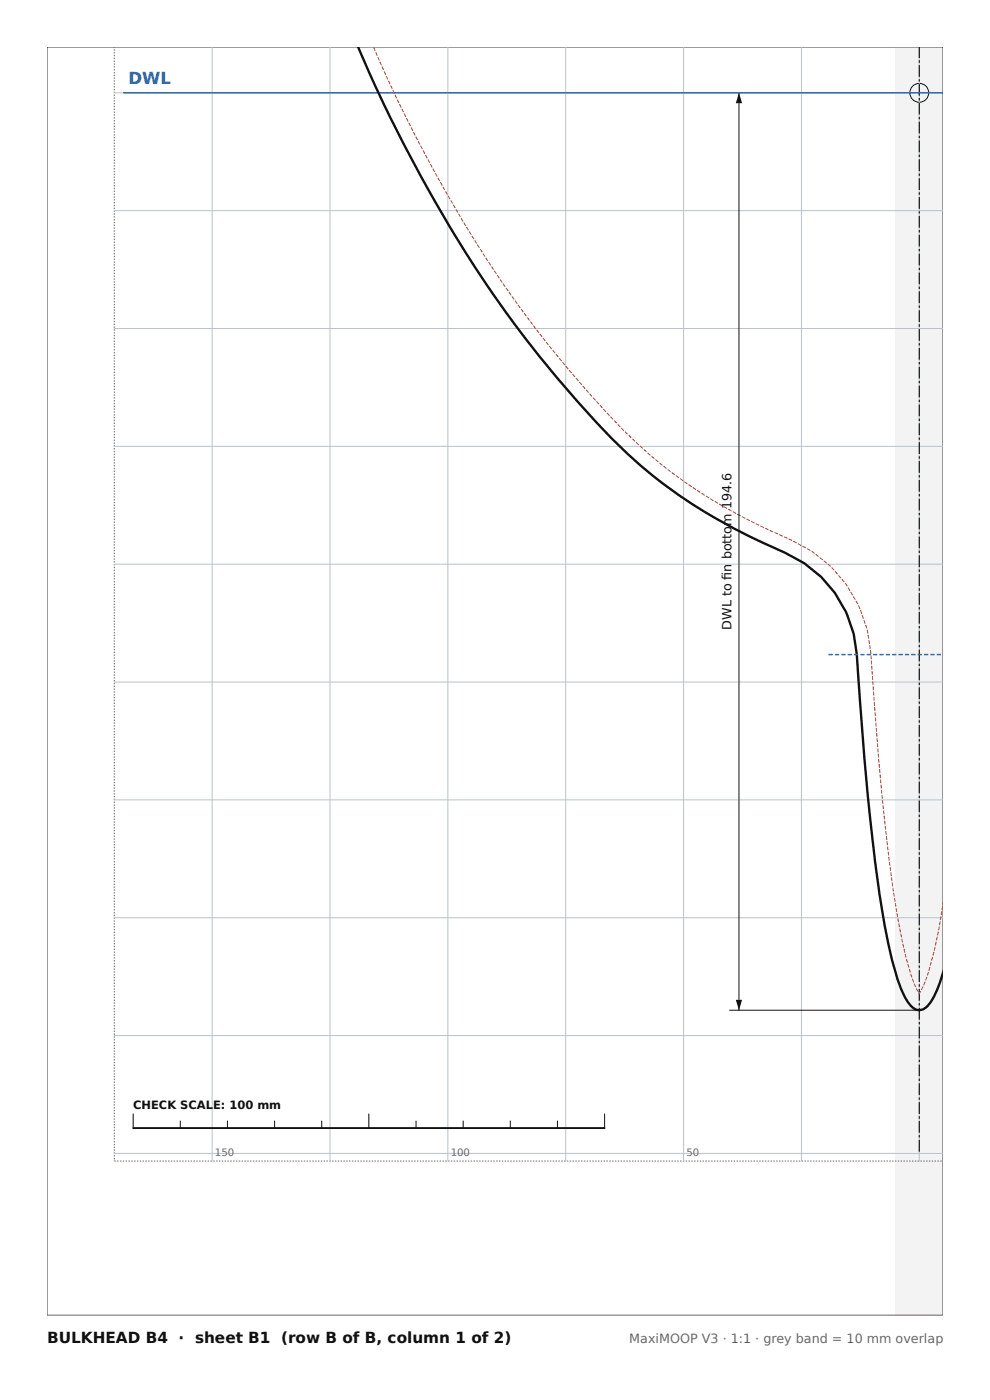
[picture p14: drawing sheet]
<svg xmlns="http://www.w3.org/2000/svg" width="210mm" height="297mm" viewBox="0 0 210 297" stroke-linecap="round" stroke-linejoin="round" font-family="sans-serif">
<defs><g id="words">
<text font-size="3.5" fill="#1f5fa8" x="27.2" y="17.8">DWL</text>
<text font-size="3.2" fill="#111" x="10" y="285">BULKHEAD B4 · sheet B1 (row B of B, column 1 of 2)</text>
<g font-size="2.7" fill="#111">
<text x="155.2" y="123" transform="rotate(-90 155.2 123)">i</text>
<text x="155.2" y="133.6" transform="rotate(-90 155.2 133.6)">DWL to fn bottom 194.6</text>
</g>
<text font-size="2.7" fill="#666" x="133.5" y="285">MaxiMOOP V3 · 1:1 · grey band = 10 mm overlap</text>
<text font-size="2.4" fill="#111" x="28.2" y="235.3">CHECK SCALE: 100 mm</text>
<g font-size="2.2" fill="#666">
<text x="45.6" y="245.3">150</text>
<text x="95.6" y="245.3">100</text>
<text x="145.6" y="245.3">50</text>
</g>
</g></defs>
<path d="M24.2 9.9v236.4M24.2 246.3h175.9" fill="none" stroke="#666" stroke-width=".21" stroke-dasharray=".3 .3" stroke-linecap="butt"/>
<g fill="#111">
<path d="M156.1 212.1h1.3l-.7 2.2z"/>
<path d="M156.7 19.7l.7 2.2h-1.3z"/>
</g>
<g fill="none" stroke="#111" stroke-width=".21">
<path d="M156.7 19.7v194.6M154.7 214.3h40.3M28.2 236.3v3M38.2 237.8v1.5M48.2 237.8v1.5M58.2 237.8v1.5M68.2 237.8v1.5M78.2 236.3v3M88.2 237.8v1.5M98.2 237.8v1.5M108.2 237.8v1.5M118.2 237.8v1.5"/>
<path d="M128.2 236.3v3"/>
<circle cx="195" cy="19.7" r="2"/>
</g>
<path d="M10 10h190v269h-190z" fill="none" stroke="#666" stroke-width=".21"/>
<g fill="none" stroke="#b9c2cc" stroke-width=".21">
<path d="M24.2 19.7h175.9M45 9.9v236.4M70 9.9v236.4M95 9.9v236.4M120 9.9v236.4M145 9.9v236.4M170 9.9v236.4M195 9.9v236.4M24.2 44.7h175.9M24.2 69.7h175.9M24.2 94.7h175.9M24.2 119.7h175.9"/>
<path d="M24.2 144.7h175.9M24.2 169.7h175.9M24.2 194.7h175.9M24.2 219.7h175.9M24.2 244.7h175.9"/>
</g>
<path d="M195 244.3v-234.4" fill="none" stroke="#111" stroke-width=".25" stroke-dasharray="2.5 .5 .5 .5" stroke-linecap="butt"/>
<path d="M26.2 19.7h173.9" fill="none" stroke="#1f5fa8" stroke-width=".3"/>
<path d="M76 9.9a296.1 296.1 0 0 0 35.3 61.8 192.8 192.8 0 0 0 24.6 27.1 115.6 115.6 0 0 0 30.6 18.5 25 25 0 0 1 14.4 16.8l.8 4.7a584.7 584.7 0 0 0 5.4 54.4 93 93 0 0 0 4.1 16.6 8.2 8.2 0 0 0 2.9 4.3 2.43 2.43 0 0 0 3.1-1.2 18.6 18.6 0 0 0 2.9-6.6" fill="none" stroke="#111" stroke-width=".5"/>
<path d="M200.1 191.6a82.1 82.1 0 0 1-4 17.1l-1.1 2.1a25.3 25.3 0 0 1-2.9-7.9 252.3 252.3 0 0 1-5-34.4l-2.4-30.1a28.2 28.2 0 0 0-17-23.9 106.8 106.8 0 0 1-37.7-25.5 251.7 251.7 0 0 1-41.7-59.9l-4.1-8.1-5-11.1" fill="none" stroke="#c0392b" stroke-width=".21" stroke-dasharray=".8 .3" stroke-linecap="butt"/>
<path d="M175.7 138.9h24.4" fill="none" stroke="#1f5fa8" stroke-width=".3" stroke-dasharray=".9 .4" stroke-linecap="butt"/>
<path d="M28.2 239.3h100" fill="none" stroke="#111" stroke-width=".4"/>
<use href="#words"/>
</svg>
